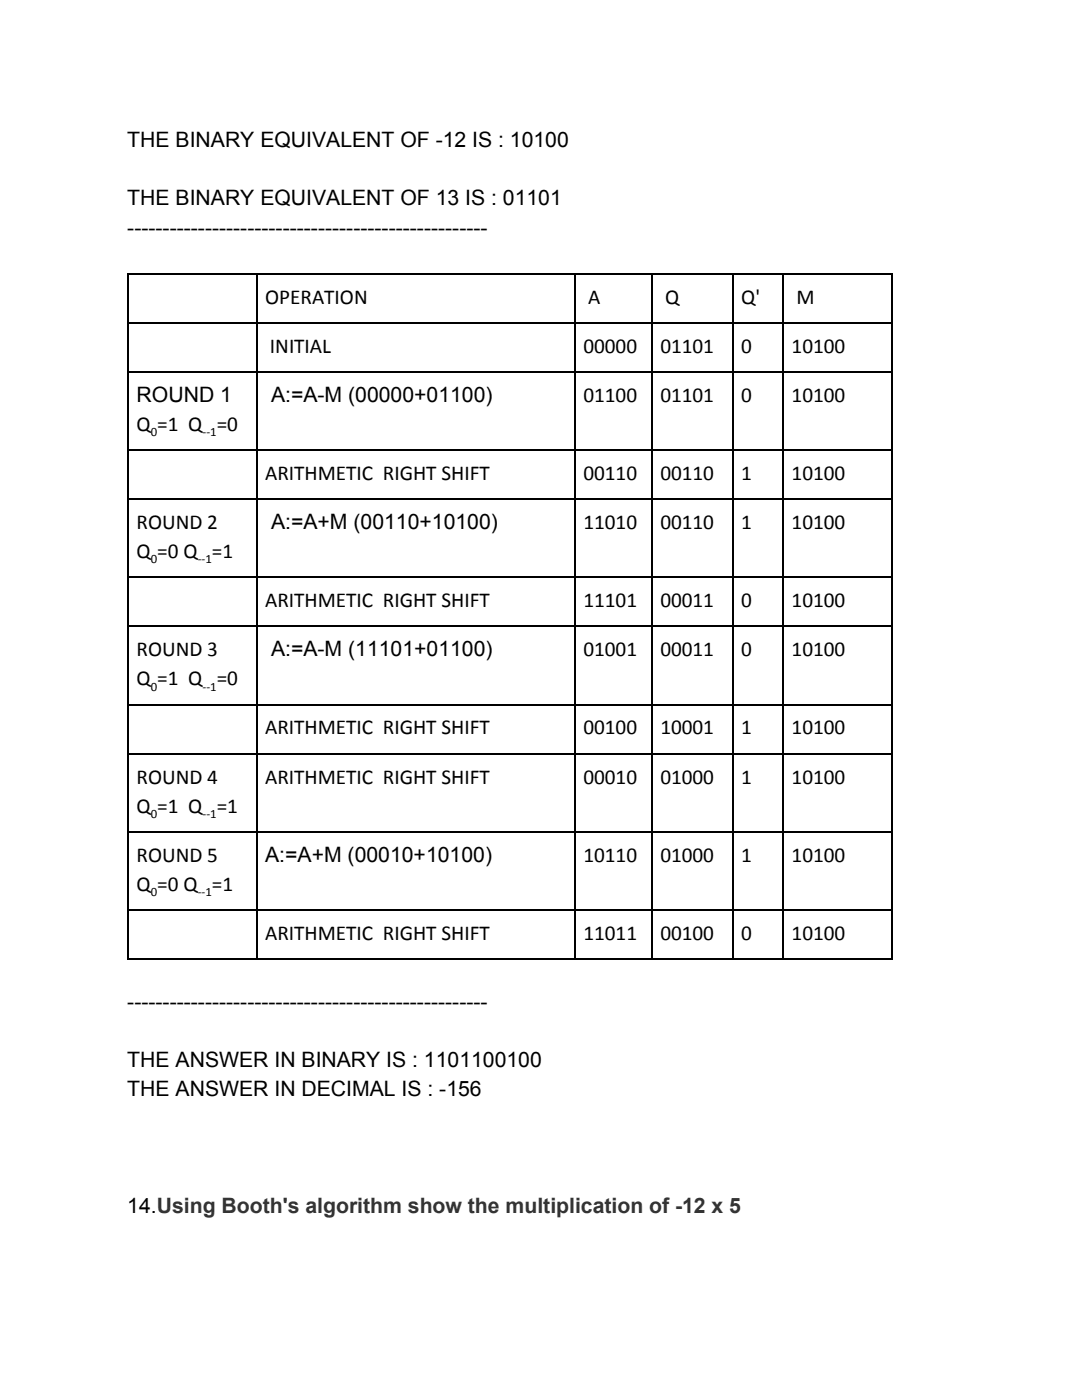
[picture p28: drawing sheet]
<svg xmlns="http://www.w3.org/2000/svg" width="216mm" height="279mm" viewBox="0 0 216 279" stroke-linecap="round" stroke-linejoin="round" font-family="sans-serif">
<defs><g id="words">
<g font-size="4.2">
<text x="25.4" y="29.4">THE BINARY EQUIVALENT OF -12 IS : 10100</text>
<text x="25.4" y="41">THE BINARY EQUIVALENT OF 13 IS : 01101</text>
<text x="25.4" y="46.8">---------------------------------------------------</text>
<text x="52.9" y="60.6">OPERATION</text>
<text x="117.4" y="60.6">A</text>
<text x="132.7" y="60.6">Q</text>
<text x="147.9" y="60.6">Q'</text>
<text x="158.9" y="60.6">M</text>
<text x="53.9" y="70.4">INITIAL</text>
<text x="116.4" y="70.4">00000</text>
<text x="131.8" y="70.4">01101</text>
<text x="147.9" y="70.4">0</text>
<text x="158" y="70.4">10100</text>
<text x="27.3" y="80.2">ROUND 1</text>
<text x="54.1" y="80.2">A:=A-M (00000+01100)</text>
<text x="116.4" y="80.2">01100</text>
<text x="131.8" y="80.2">01101</text>
<text x="147.9" y="80.2">0</text>
<text x="158" y="80.2">10100</text>
<text x="27.3" y="86">Q =1 Q =0</text>
<text x="52.9" y="95.8">ARITHMETIC RIGHT SHIFT</text>
<text x="116.4" y="95.8">00110</text>
<text x="131.8" y="95.8">00110</text>
<text x="147.9" y="95.8">1</text>
<text x="158" y="95.8">10100</text>
<text x="27.3" y="105.6">ROUND 2</text>
<text x="54.1" y="105.6">A:=A+M (00110+10100)</text>
<text x="116.4" y="105.6">11010</text>
<text x="131.8" y="105.6">00110</text>
<text x="147.9" y="105.6">1</text>
<text x="158" y="105.6">10100</text>
<text x="27.3" y="111.4">Q =0 Q =1</text>
<text x="52.9" y="121.2">ARITHMETIC RIGHT SHIFT</text>
<text x="116.4" y="121.2">11101</text>
<text x="131.8" y="121.2">00011</text>
<text x="147.9" y="121.2">0</text>
<text x="158" y="121.2">10100</text>
<text x="27.3" y="131">ROUND 3</text>
<text x="54.1" y="131">A:=A-M (11101+01100)</text>
<text x="116.4" y="131">01001</text>
<text x="131.8" y="131">00011</text>
<text x="147.9" y="131">0</text>
<text x="158" y="131">10100</text>
<text x="27.3" y="136.8">Q =1 Q =0</text>
<text x="52.9" y="146.6">ARITHMETIC RIGHT SHIFT</text>
<text x="116.4" y="146.6">00100</text>
<text x="131.8" y="146.6">10001</text>
<text x="147.9" y="146.6">1</text>
<text x="158" y="146.6">10100</text>
<text x="27.3" y="156.4">ROUND 4</text>
<text x="52.9" y="156.4">ARITHMETIC RIGHT SHIFT</text>
<text x="116.4" y="156.4">00010</text>
<text x="131.8" y="156.4">01000</text>
<text x="147.9" y="156.4">1</text>
<text x="158" y="156.4">10100</text>
<text x="27.3" y="162.2">Q =1 Q =1</text>
<text x="27.3" y="172">ROUND 5</text>
<text x="52.9" y="172">A:=A+M (00010+10100)</text>
<text x="116.4" y="172">10110</text>
<text x="131.8" y="172">01000</text>
<text x="147.9" y="172">1</text>
<text x="158" y="172">10100</text>
<text x="27.3" y="177.8">Q =0 Q =1</text>
<text x="52.9" y="187.6">ARITHMETIC RIGHT SHIFT</text>
<text x="116.4" y="187.6">11011</text>
<text x="131.8" y="187.6">00100</text>
<text x="147.9" y="187.6">0</text>
<text x="158" y="187.6">10100</text>
<text x="25.4" y="201.3">---------------------------------------------------</text>
<text x="25.4" y="213">THE ANSWER IN BINARY IS : 1101100100</text>
<text x="25.4" y="218.8">THE ANSWER IN DECIMAL IS : -156</text>
<text x="25.4" y="242.1">14.Using Booth's algorithm show the multiplication of -12 x 5</text>
</g>
<g font-size="2.5">
<text x="30.1" y="87">0</text>
<text x="40.4" y="87">--1</text>
<text x="30.1" y="112.4">0</text>
<text x="39.4" y="112.4">--1</text>
<text x="30.1" y="137.8">0</text>
<text x="40.4" y="137.8">--1</text>
<text x="30.1" y="163.2">0</text>
<text x="40.4" y="163.2">--1</text>
<text x="30.1" y="178.9">0</text>
<text x="39.4" y="178.9">--1</text>
</g>
</g></defs>
<g fill="none" stroke="#000" stroke-width=".26">
<path d="M25.4 54.6h152.7M25.5 54.5v137.1M51.2 54.5v137.1M114.7 54.5v137.1M130 54.5v137.1M146.2 54.5v137.1M156.2 54.5v137.1M177.9 54.5v137.1M25.4 74.2h152.7M25.4 64.4h152.7M25.4 99.6h152.7M25.4 89.8h152.7"/>
<path d="M25.4 115.2h152.7M25.4 125h152.7M25.4 150.4h152.7M25.4 140.6h152.7M25.4 166h152.7M25.4 181.6h152.7M25.4 191.4h152.7"/>
</g>
<use href="#words"/>
</svg>
